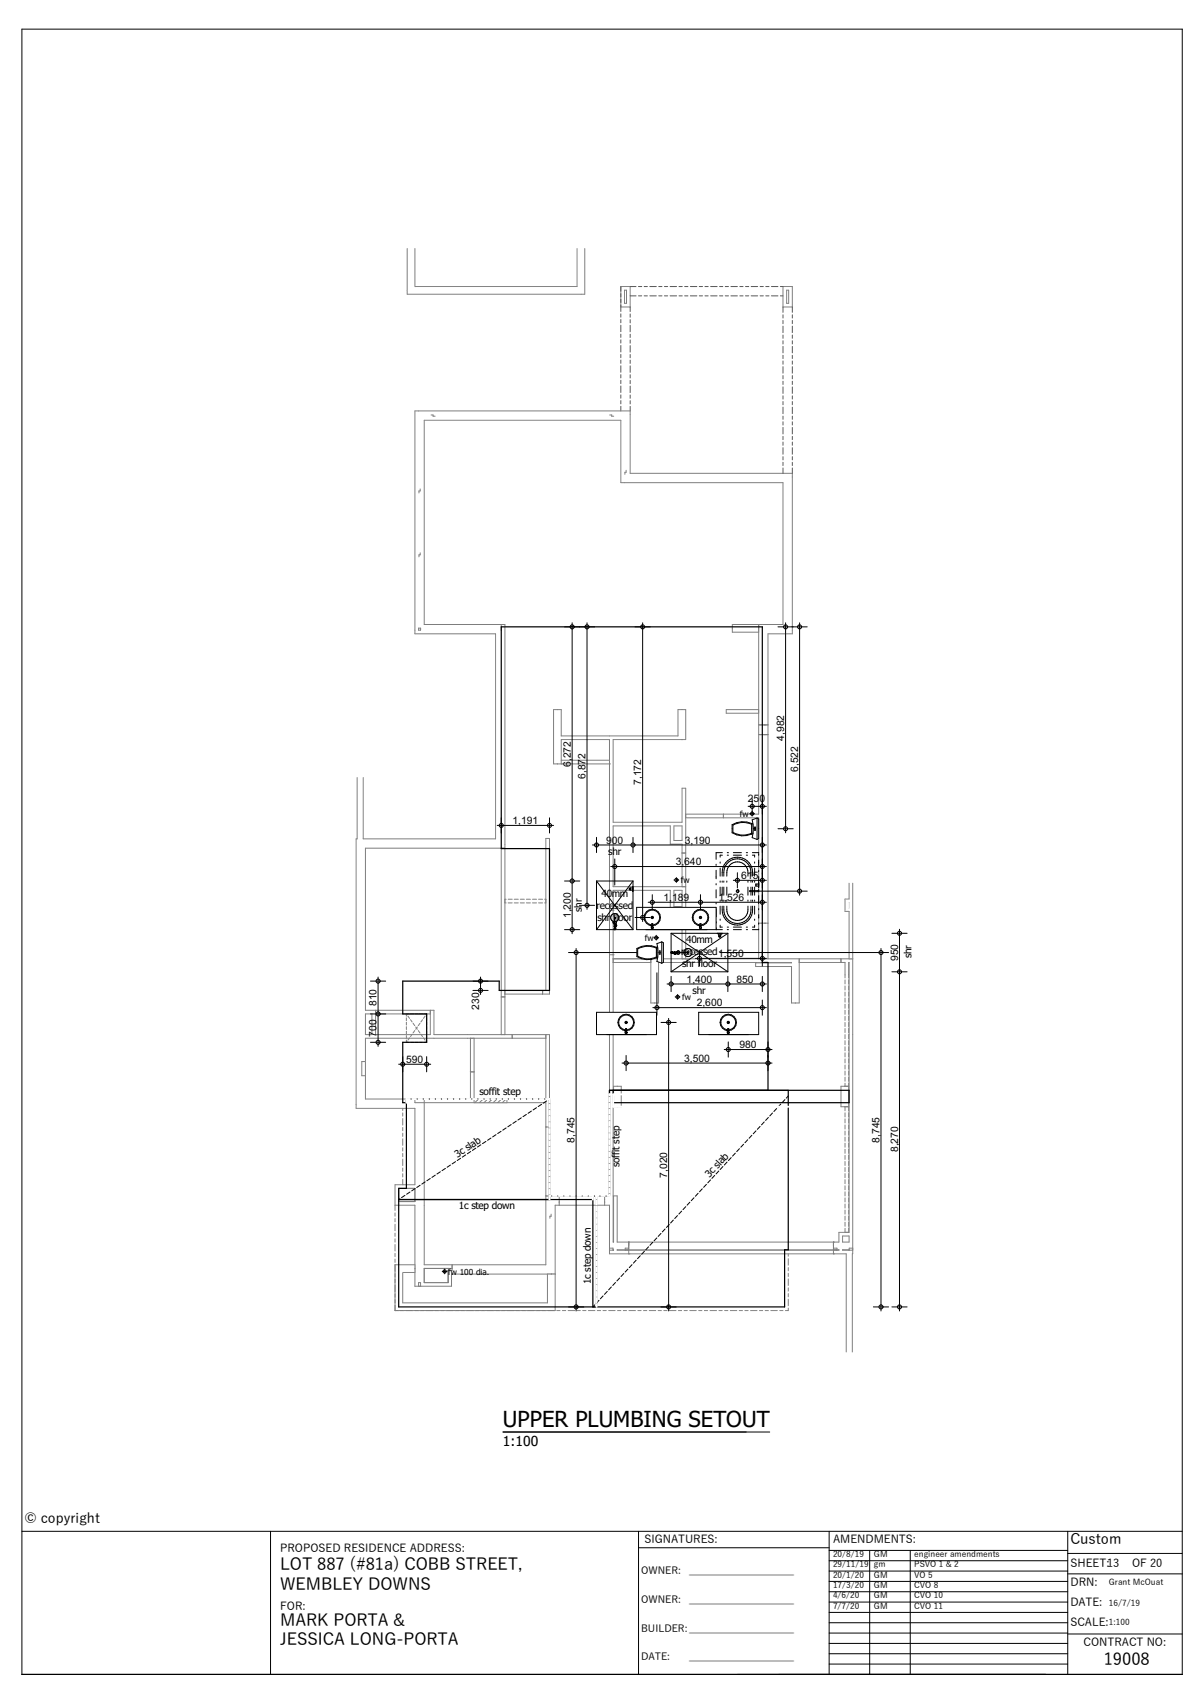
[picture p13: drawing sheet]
<svg xmlns="http://www.w3.org/2000/svg" width="297mm" height="420mm" viewBox="0 0 297 420" stroke-linecap="round" stroke-linejoin="round" font-family="sans-serif">
<defs><g id="words">
<text font-size="5.5" x="124.1" y="352.2">UPPER PLUMBING SETOUT</text>
<g font-size="4.1">
<text x="69.1" y="387.5">LOT 887 (#81a) COBB STREET,</text>
<text x="69.1" y="392.4">WEMBLEY DOWNS</text>
<text x="69.1" y="401.3">MARK PORTA &amp;</text>
<text x="69.1" y="406">JESSICA LONG-PORTA</text>
<text x="272.3" y="411">19008</text>
</g>
<text font-size="3.6" x="264" y="381">Custom</text>
<g font-size="3.4">
<text x="124.1" y="356.8">1:100</text>
<text x="6" y="375.8">© copyright</text>
</g>
<g font-size="2.7">
<text x="69.1" y="383">PROPOSED RESIDENCE ADDRESS:</text>
<text x="159" y="380.8">SIGNATURES:</text>
<text x="205.5" y="380.7">AMENDMENTS:</text>
<text x="264" y="386.8">SHEET:13</text>
<text x="279.2" y="386.8">OF 20</text>
<text x="264" y="391.3">DRN:</text>
<text x="69.1" y="397.2">FOR:</text>
<text x="264" y="401.2">SCALE:</text>
<text x="264" y="396.2">DATE:</text>
<text x="267.3" y="406.2">CONTRACT NO:</text>
</g>
<g font-size="2.5">
<text x="193.4" y="182.8" transform="rotate(-90 193.4 182.8)">4,982</text>
<text x="140.8" y="189.2" transform="rotate(-90 140.8 189.2)">6,272</text>
<text x="196.9" y="190.5" transform="rotate(-90 196.9 190.5)">6,522</text>
<text x="144.4" y="192.2" transform="rotate(-90 144.4 192.2)">6,872</text>
<text x="158.2" y="193.7" transform="rotate(-90 158.2 193.7)">7,172</text>
<text x="184.5" y="197.8">250</text>
<text x="126.4" y="203.3">1,191</text>
<text x="149.5" y="208.2">900</text>
<text x="168.9" y="208.2">3,190</text>
<text x="150.1" y="210.9">shr</text>
<text x="166.7" y="213.5">3,640</text>
<text x="148.4" y="221.4">40</text>
<text x="151" y="221.4">mm</text>
<text x="182.9" y="216.9">615</text>
<text x="140.8" y="226.6" transform="rotate(-90 140.8 226.6)">1,200</text>
<text x="143.6" y="225" transform="rotate(-90 143.6 225)">shr</text>
<text x="147.2" y="224.4">recessed</text>
<text x="147.4" y="227.4">shr</text>
<text x="151.3" y="227.4">floor</text>
<text x="163.7" y="222.3">1,189</text>
<text x="177.3" y="222.3">1,526</text>
<text x="169.3" y="232.8">40mm</text>
<text x="168" y="235.7">recessed1,550</text>
<text x="168.2" y="238.7">shr floor</text>
<text x="221.5" y="237.2" transform="rotate(-90 221.5 237.2)">950</text>
<text x="224.9" y="236.4" transform="rotate(-90 224.9 236.4)">shr</text>
<text x="169.4" y="242.5">1,400</text>
<text x="170.9" y="245.3">shr</text>
<text x="181.7" y="242.5">850</text>
<text x="92.9" y="248.3" transform="rotate(-90 92.9 248.3)">810</text>
<text x="118.2" y="249.1" transform="rotate(-90 118.2 249.1)">230</text>
<text x="171.9" y="248.3">2,600</text>
<text x="92.9" y="255.8" transform="rotate(-90 92.9 255.8)">700</text>
<text x="100.2" y="262.3">590</text>
<text x="168.8" y="262">3,500</text>
<text x="182.4" y="258.6">980</text>
<text x="118.2" y="270.3">soffit step</text>
<text x="141.8" y="282" transform="rotate(-90 141.8 282)">8,745</text>
<text x="217" y="282" transform="rotate(-90 217 282)">8,745</text>
<text x="112.8" y="285.7" transform="rotate(-34 112.8 285.7)">3c slab</text>
<text x="221.5" y="284.3" transform="rotate(-90 221.5 284.3)">8,270</text>
<text x="152.8" y="288" transform="rotate(-90 152.8 288)">soffit step</text>
<text x="164.6" y="290.6" transform="rotate(-90 164.6 290.6)">7,020</text>
<text x="175" y="290.7" transform="rotate(-47 175 290.7)">3c slab</text>
<text x="113.2" y="298.4">1c step down</text>
<text x="145.7" y="316.9" transform="rotate(-90 145.7 316.9)">1c step down</text>
<text x="158.2" y="388.3">OWNER:</text>
<text x="170" y="388.3">_____________________</text>
<text x="158.2" y="395.6">OWNER:</text>
<text x="170" y="395.6">_____________________</text>
<text x="158.2" y="402.6">BUILDER:_____________________</text>
<text x="158.2" y="409.7">DATE:</text>
<text x="170" y="409.7">_____________________</text>
</g>
<g font-size="2.1">
<text x="182.5" y="201.6">fw</text>
<text x="168" y="217.9">fw</text>
<text x="159" y="232.2">fw</text>
<text x="168.3" y="246.8">fw</text>
<text x="110.6" y="314.5">fw 100 dia.</text>
<text x="205.5" y="384.2">20/8/19</text>
<text x="205.5" y="386.7">29/11/19</text>
<text x="205.5" y="389.3">20/1/20</text>
<text x="215.6" y="384.2">GM</text>
<text x="215.6" y="386.7">gm</text>
<text x="215.6" y="389.3">GM</text>
<text x="225.5" y="384.2">engineer amendments</text>
<text x="225.5" y="386.7">PSVO 1 &amp; 2</text>
<text x="225.5" y="389.3">VO 5</text>
<text x="205.5" y="391.8">17/3/20</text>
<text x="205.5" y="394.4">4/6/20</text>
<text x="215.6" y="391.8">GM</text>
<text x="215.6" y="394.4">GM</text>
<text x="225.5" y="391.8">CVO 8</text>
<text x="225.5" y="394.4">CVO 10</text>
<text x="273.5" y="391.2">Grant McOuat</text>
<text x="205.5" y="396.9">7/7/20</text>
<text x="215.6" y="396.9">GM</text>
<text x="225.5" y="396.9">CVO 11</text>
<text x="273.5" y="396.3">16/7/19</text>
<text x="273.5" y="401">1:100</text>
</g>
</g></defs>
<g fill="none" stroke="#000" stroke-width=".25">
<path d="M5.4 7.2h286.2v406h-286.2zM5.4 377.9h286.2M66.7 377.9v35.3M157.5 377.9v35.3M204.5 377.9v35.3M263.4 377.9v35.3M157.5 381.9h47M204.5 397.9h58.9M204.5 395.3h58.9M204.5 392.8h58.9M204.5 390.2h58.9M204.5 387.7h58.9"/>
<path d="M204.5 385.1h58.9M204.5 382.6h58.9M214.5 382.6v30.6M224.5 382.6v30.6M263.4 383.3h28.2M263.4 388.4h28.2M204.5 408.1h58.9M204.5 405.5h58.9M204.5 403h58.9M204.5 400.4h58.9M204.5 410.6h58.9M263.4 403.2h28.2"/>
</g>
<!-- layer: D1  WALLS-(external) -->
<path d="M111.5 314.4h24.5M134.6 312.1h-23.1v1.4" fill="none" stroke="#808080" stroke-width=".25"/>
<g fill="#fff">
<path d="M142.3 70.7l.9 .9h-.9z"/>
<path d="M143.2 71.6l.1 .1z"/>
<path d="M143.3 71.7l.9 .9h-.9z"/>
<path d="M142.3 70.7h.9v.9z"/>
<path d="M143.3 71.7h.9v.9z"/>
<path d="M142.3 61.3h.9v9.4h-.9z" fill-rule="evenodd"/>
<path d="M143.2 61.3l.1 10.3z" fill-rule="evenodd"/>
<path d="M143.3 61.3h.9v10.4h-.9z" fill-rule="evenodd"/>
</g>
<path d="M142.3 61.3v9.4M144.2 61.3v11.3h-.9" fill="none" stroke="#808080" stroke-width=".25"/>
<g fill="#fff">
<path d="M101.4 70.7h.9l-.9 .9z"/>
<path d="M100.4 71.7h.9l-.9 .9z"/>
<path d="M101.4 71.6l.9-.9v.9z"/>
<path d="M101.4 71.6l-.1 .1z"/>
<path d="M100.4 72.6l.9-.9v.9z"/>
<path d="M102.3 70.7h40v.9h-40z" fill-rule="evenodd"/>
<path d="M101.4 71.6l41.8 .1z" fill-rule="evenodd"/>
<path d="M101.3 71.7h42v.9h-42z" fill-rule="evenodd"/>
</g>
<g fill="none" stroke="#808080" stroke-width=".25">
<path d="M100.4 71.7v.9h42.9M102.3 70.7h40M103.2 155h.5v.5h-.5zM150.3 236.6v58.5h-15.7v17M160.5 236.6v.9h-9.3M162.4 237.5h32.8M168.2 236.6h-17v69.9M169.1 236.6h18M189.4 236.6h20.9v18.7M197.1 236.6v.9h11.3M207.4 236.6v.9M209.3 237.5l.1 17.8"/>
<path d="M151.3 268.1h1.9v5h-1.9zM137.9 295.1v2.3M149.1 295.1v2.3M103.2 316.5h.5v.9h-.5zM150.3 308h.9v.5h-.9M150.3 309.4v-12h-13.4v17h-.9M151.2 308.4v.1M154.2 308h.9v.5h-.9zM205.6 308h.9v.5h-.9zM208.7 309.4v24.2M209.5 308h.8v.5h-.8zM210.2 309.4v24.2"/>
</g>
<!-- layer: D2  WALLS-(internal) -->
<path d="M134.6 278.1h.9v17h-.9z" fill-rule="evenodd" fill="#fff"/>
<path d="M134.6 256.2v15h-17.7M135.5 255.3v39.8h-.9M116 271.2h-13.7v.9h32.3v23M134.6 278.1h.1M134.6 278.1h.9M134.6 295.1h.1" fill="none" stroke="#808080" stroke-width=".25"/>
<!-- layer: D1  WALLS-(external) -->
<path d="M102.3 273.5v18.9M103.7 271.2h.9v26.2M102.3 293.3v3.2" fill="none" stroke="#808080" stroke-width=".25"/>
<!-- layer: D2  WALLS-(internal) -->
<path d="M107 255.3h8.3v.9h-8.3z" fill-rule="evenodd" fill="#fff"/>
<path d="M90.1 255.3h1.6M90.1 256.2h25.9M106.1 250.2v5.1h-13.5M107 249.3v6h28.5M123.6 246h.9M123.6 255.3v-46h.9v46M124.5 245.3h11M124.5 244.4h10.1M126.3 255.3v.9M133.8 244.4v.9M134.6 255.3v.9h-17.7" fill="none" stroke="#808080" stroke-width=".25"/>
<!-- layer: D1  WALLS-(external) -->
<path d="M87.8 207v66.5h14.5M90.1 209.3v40M90.1 256.2v15h13.6M90.1 250.2v5.1" fill="none" stroke="#808080" stroke-width=".25"/>
<!-- layer: D2  WALLS-(internal) -->
<path d="M92.6 249.3h13.5v.9h-13.5z" fill-rule="evenodd" fill="#fff"/>
<path d="M134.6 221.9v22.5M135.5 221.9v23.4M90.1 249.3h16.9M90.1 250.2h1.6M92.6 249.3v.9h13.5v-.9" fill="none" stroke="#808080" stroke-width=".25"/>
<path d="M150.3 224.6h.9v11h-.9z" fill-rule="evenodd" fill="#fff"/>
<path d="M150.3 182.5v5.1M150.3 188.5v48.1M151.2 182.5v20.4M151.2 203.8v15M151.2 219.7v16.9M150.3 224.6h.9M150.3 235.6h.9M151.2 224.6h.1M151.2 235.6h.1" fill="none" stroke="#808080" stroke-width=".25"/>
<!-- layer: D1  WALLS-(external) -->
<path d="M122.2 156.4v50.6M123.6 154.1h.9v54.3" fill="none" stroke="#808080" stroke-width=".25"/>
<!-- layer: D2  WALLS-(internal) -->
<path d="M138.4 187.6h11.9v.9h-11.9z" fill-rule="evenodd" fill="#fff"/>
<g fill="none" stroke="#808080" stroke-width=".25">
<path d="M138.4 188.5h.1M138.4 181.6v-6.5h-1.9v13.4h13.8M138.4 182.5v6M138.4 187.6h11.9v.9M150.3 188.5h.1M150.3 181.6h16.9M151.2 182.5h16.9M168.2 210.5h.9M168.2 208.3v10.5h.9M168.2 203.8v3.6M168.2 219.7v4M169.1 201.8v34.8h-.9v-12"/>
<path d="M169.1 200.9v-6.4h-.9v8.4M168.2 227.3h.9"/>
</g>
<!-- layer: D1  WALLS-(external) -->
<path d="M187.1 178.9h2.3v2.4h-2.3z" fill-rule="evenodd" fill="#fff"/>
<g fill="none" stroke="#808080" stroke-width=".25">
<path d="M103.2 101.4h-.9v55h19.9M104.6 103.7v50.4h19M153.1 103.7v15.4h40v35h-6v46.8M155.4 102.3v14.5h40v39.6h-6v80.2h-2.3v-34.8M187.1 178.9h2.3M188.6 178.9h.1M187.1 181.3h2.3M188.6 181.3h.1M160.5 237.5v10h1.9v-10M187.1 227.8h2.3M195.2 237.5v.1M197.1 237.5v10h-1.9v-9"/>
<path d="M208.4 237.5v3.1M209.3 237.5v3.1M208.4 273.1v1M208.4 274.6v1M208.4 276.1v1M208.4 277.6v1M208.4 279.1v1M209.3 273.1h-1.9v-5h1.9v6M209.3 274.6v1M209.3 276.1v1M209.3 277.6v1M209.3 279.1v1"/>
<path d="M208.4 280.6v1M208.4 282.1v1M208.4 283.6v1M208.4 285.1v1M208.4 286.6v1M208.4 288.1v1M208.4 289.6v1M208.4 291.1v1M208.4 292.6v1M208.4 294.1v1M208.4 295.6v1M208.4 297.1v1"/>
<path d="M208.4 298.6v1M209.3 280.6v1M209.3 282.1v1M209.3 283.6v1M209.3 285.1v1M209.3 286.6v1M209.3 288.1v1M209.3 289.6v1M209.3 291.1v1M209.3 292.6v1M209.3 294.1v1M209.3 295.6v1"/>
<path d="M209.3 297.1v1M209.3 298.6v1M103.7 317.4h7.7M104.6 316.5h5.9M151.3 306.5v-11.4h.9v11.4M151.3 308.4v.1M152.2 308.4v.1M208.4 303.1v1h.9v-1M208.4 300.1v1M208.4 301.6v1M209.3 300.1v1M209.3 301.6v1"/>
</g>
<!-- layer: D2  WALLS-(internal) -->
<g fill="none" stroke="#808080" stroke-width=".25">
<path d="M180.6 154.1h6.5v1.9h-6.5zM179.1 175.1h8v.9h-8zM167.2 181.6v-6.5h1.9v7.4h-1M151.2 218.8h17M151.2 219.7h14.1M151.2 202.9h17M151.2 203.8h14.1M166.2 219.7h2M166.2 203.8h2M178.4 200.9v.9M187.1 200.9h-18v.9h18M116 264.5h.9"/>
<path d="M116 271.2v-15h.9v15"/>
</g>
<!-- layer: D1  WALLS-(external) -->
<g fill="#fff">
<path d="M97.4 312.1h.9v.9z"/>
<path d="M98.3 313l.1 .1z"/>
<path d="M98.4 313.1h.9v.9z"/>
<path d="M98.3 322.5v.9h-.9z"/>
<path d="M98.3 322.5l.1-.1z"/>
<path d="M99.3 321.5v.9h-.9z"/>
<path d="M97.4 312.1l.9 .9h-.9z"/>
<path d="M97.4 322.5h.9l-.9 .9z"/>
<path d="M98.4 313.1l.9 .9h-.9z"/>
<path d="M98.4 321.5h.9l-.9 .9z"/>
<path d="M97.4 313h.9v9.5h-.9z" fill-rule="evenodd"/>
<path d="M98.3 313.1l.1 9.3z" fill-rule="evenodd"/>
<path d="M98.4 314h.9v7.5h-.9z" fill-rule="evenodd"/>
</g>
<path d="M98.3 312.1h-.9v11.3h.9M99.3 314v7.5" fill="none" stroke="#808080" stroke-width=".25"/>
<g fill="#fff">
<path d="M136 322.5h.9v.9z"/>
<path d="M135.9 322.4l.1 .1z"/>
<path d="M135 321.5h.9v.9z"/>
<path d="M136 322.5l.9 .9h-.9z"/>
<path d="M135 321.5l.9 .9h-.9z"/>
<path d="M98.3 322.5h37.7v.9h-37.7z" fill-rule="evenodd"/>
<path d="M98.4 322.4l37.5 .1z" fill-rule="evenodd"/>
<path d="M99.3 321.5h35.7v.9h-35.7z" fill-rule="evenodd"/>
</g>
<path d="M99.3 321.5h35.7M136.9 322.5v.9h-38.6" fill="none" stroke="#808080" stroke-width=".25"/>
<g fill="#fff">
<path d="M136 314.4h.9v8.1h-.9z" fill-rule="evenodd"/>
<path d="M135.9 314.4l.1 8z" fill-rule="evenodd"/>
<path d="M135 314.4h.9v7.1h-.9z" fill-rule="evenodd"/>
</g>
<path d="M102.3 297.4v20h1.4M104.6 297.4v14.7M104.6 313v3.5M110.5 313.5v3M111.4 314.4v3M135 321.5v-7.1h1.9v8.1" fill="none" stroke="#808080" stroke-width=".25"/>
<!-- layer: D2  WALLS-(internal) -->
<path d="M104.6 312.1h6.9v.9h-6.9" fill="none" stroke="#808080" stroke-width=".25"/>
<path d="M134.6 206.9h.9v15h-.9z" fill-rule="evenodd" fill="#fff"/>
<path d="M165.3 219.7v4.9h2.9M165.3 203.8v4.5h2.9M166.2 219.7v4h2M166.2 203.8v3.6h2M134.6 221.9v-15h.9v15" fill="none" stroke="#808080" stroke-width=".25"/>
<!-- layer: D1  WALLS-(external) -->
<path d="M153.1 70.7h2.3v5.1h-2.3zM154 71.6h.5v3.3h-.5zM193.1 70.7h2.3v5.1h-2.3zM194 71.6h.5v3.3h-.5z" fill="none" stroke="#808080" stroke-width=".25"/>
<g fill="#fff">
<path d="M101.4 61.3h.9v9.4h-.9z" fill-rule="evenodd"/>
<path d="M101.3 61.3l.1 10.3z" fill-rule="evenodd"/>
<path d="M100.4 61.3h.9v10.4h-.9z" fill-rule="evenodd"/>
</g>
<path d="M100.4 61.3v10.4M102.3 61.3v9.4M209.4 255.3v48.8M210.3 255.3v54.1M209.4 305v1.5M209.4 308.4v.1" fill="none" stroke="#808080" stroke-width=".25"/>
<!-- layer: D2  WALLS-(internal) -->
<path d="M138.4 181.6h11.9M138.4 182.5h11.9" fill="none" stroke="#808080" stroke-width=".25"/>
<!-- layer: D1  WALLS-(external) -->
<g fill="#fff">
<path d="M98.3 312.1h4v.9h-4z" fill-rule="evenodd"/>
<path d="M98.4 313l3.9 .1z" fill-rule="evenodd"/>
<path d="M99.3 313.1h3v.9h-3z" fill-rule="evenodd"/>
</g>
<g fill="none" stroke="#808080" stroke-width=".25">
<path d="M88.1 191.9v15.1M89.6 191.9v15.1M124.8 221.9h-.3v.9h.3M125.3 222.8h1M125.3 221.9h1M126.8 222.8h1M126.8 221.9h1M128.3 222.8h1M128.3 221.9h1M129.8 222.8h1M129.8 221.9h1M131.3 222.8h1"/>
<path d="M131.3 221.9h1M132.8 222.8h1M132.8 221.9h1M134.3 221.9h.3v.9h-.3M195.2 237.6h-8.8v.9h8.8M208.4 240.6v.7M208.4 241.8v1M208.4 243.3v1M208.4 244.8v1M208.4 246.3v1M208.4 247.8v1M208.4 249.3v1"/>
<path d="M208.4 250.8v1M208.4 252.3v1M208.4 253.8v1M208.4 255.3v1M208.4 256.8v1M208.4 258.3v1M208.4 259.8v1M209.3 240.6v.7M209.3 241.8v1M209.3 243.3v1M209.3 244.8v1M209.3 246.3v1"/>
<path d="M209.3 247.8v1M209.3 249.3v1M209.3 250.8v1M209.3 252.3v1M209.3 253.8v1M209.3 255.3v1M209.3 256.8v1M209.3 258.3v1M209.3 259.8v1M208.4 267.3v.8h.9v-.8M208.4 261.3v1M208.4 262.8v1"/>
<path d="M208.4 264.3v1M208.4 265.8v1M209.3 261.3v1M209.3 262.8v1M209.3 264.3v1M209.3 265.8v1M98.3 312.1h4v1.9h-3M110.5 313.5h1M111.4 314.4h.1M206.9 308.4v.1M207.8 308.4v.1M209.4 305h-1.6v1.5"/>
<path d="M209.4 304.1h-2.5v2.4"/>
</g>
<!-- layer: D2  WALLS-(internal) -->
<path d="M91.7 250.2v5.1M92.6 250.2v5.1" fill="none" stroke="#808080" stroke-width=".25"/>
<!-- layer: D1  WALLS-(external) -->
<path d="M155.1 308.5h50.5v.9h-50.5z" fill-rule="evenodd" fill="#fff"/>
<path d="M150.3 309.4h58.4M151.2 308.5h.1M152.2 308.5h54.7M155.1 309.4h.1M155.1 308.5v.9M205.6 309.4h.1M205.6 308.5v.9M207.8 308.5h1.6M210.2 309.4h.1" fill="none" stroke="#808080" stroke-width=".25"/>
<path d="M209.4 217.9h.9v18.7h-.9z" fill-rule="evenodd" fill="#fff"/>
<path d="M209.4 217.9v4M210.3 217.9v18.7h-.9v-11.7M209.4 222.8v1.2" fill="none" stroke="#808080" stroke-width=".25"/>
<path d="M208.4 221.9h1v.9z" fill-rule="evenodd" fill="#fff"/>
<path d="M208.4 221.9h1M209.3 222.8h.1" fill="none" stroke="#808080" stroke-width=".25"/>
<path d="M208.4 221.9l.9 .9v1.2l-.9 .9z" fill-rule="evenodd" fill="#fff"/>
<path d="M208.4 221.9v3M209.3 222.8v1.2" fill="none" stroke="#808080" stroke-width=".25"/>
<path d="M208.4 224.9l1-.9v.9z" fill-rule="evenodd" fill="#fff"/>
<g fill="none" stroke="#808080" stroke-width=".25">
<path d="M106.3 102.4h.5v.3h.5M150.4 102.4h.5v.3h.5M154.4 116v.5h-.3v.5M103.6 120.7v.5h-.3v.5M103.6 136.4v.5h-.3v.5M151.2 236.6h9.3M208.4 224.9h1M209.3 224h.1M99.3 273.5v.5M99.3 274.6v.8M99.3 276v1.6M99.3 278.2v.8"/>
<path d="M99.3 279.6v.8M97.4 297.4v1.3M97.4 299.3v.8M98.3 293.3h4v3.2h-4zM99.3 281v1.6M99.3 283.2v.8M99.3 284.6v.8M99.3 286v1.6M99.3 288.2v.8M99.3 289.6v.8M99.3 291v1.4M135.9 299.6v.5h-.3v.5"/>
<path d="M97.4 300.7v.8M97.4 302.1v1.6M97.4 304.3v.8M97.4 305.7v.8M97.4 307.1v1.6M97.4 309.3v.8M97.4 310.7v.8M97.4 312.1v1.6M97.4 314.3v.8M97.4 315.7v.8M97.4 317.1v1.6M97.4 319.3v.8"/>
<path d="M194.4 309.4v.6M194.4 310.6v1.6M194.4 312.8v.8M194.4 314.2v.8M194.4 315.6v1.6M194.4 317.8v.8M194.4 319.2v.8M97.4 322.1v1.3h.7M97.4 320.7v.8M98.7 323.4h.8M100.1 323.4h1.6M102.3 323.4h.8"/>
<path d="M103.7 323.4h.8M105.1 323.4h1.6M107.3 323.4h.8M108.7 323.4h.8M110.1 323.4h1.6M112.3 323.4h.8M113.7 323.4h.8M115.1 323.4h1.6M117.3 323.4h.8M118.7 323.4h.8M120.1 323.4h1.6M122.3 323.4h.8"/>
<path d="M123.7 323.4h.8M125.1 323.4h1.6M127.3 323.4h.8M128.7 323.4h.8M130.1 323.4h1.6M132.3 323.4h.8M133.7 323.4h.8M135.1 323.4h1.6M137.3 323.4h.8M138.7 323.4h.8M140.1 323.4h1.6M142.3 323.4h.8"/>
<path d="M143.7 323.4h.8M145.1 323.4h1.6M147.3 323.4h.8M148.7 323.4h.8M150.1 323.4h1.6M152.3 323.4h.8M153.7 323.4h.8M155.1 323.4h1.6M157.3 323.4h.8M158.7 323.4h.8M160.1 323.4h1.6M162.3 323.4h.8"/>
<path d="M163.7 323.4h.8M165.1 323.4h1.6M167.3 323.4h.8M168.7 323.4h.8M170.1 323.4h1.6M172.3 323.4h.8M173.7 323.4h.8M175.1 323.4h1.6M177.3 323.4h.8M178.7 323.4h.8M180.1 323.4h1.6M182.3 323.4h.8"/>
<path d="M183.7 323.4h.8M185.1 323.4h1.6M187.3 323.4h.8M188.7 323.4h.8M190.1 323.4h1.6M192.3 323.4h.8M194.4 322.8v.6h-.7M194.4 320.6v1.6"/>
</g>
<g fill="none" stroke="#575757" stroke-width=".25">
<path d="M153.1 70.7v1.2M153.1 72.5v.8M153.1 73.9v.8M153.1 75.3v1.6M153.1 77.5v.8M153.1 78.9v.8M155.4 75.8v1.1M155.4 77.5v.8M155.4 78.9v.8M155.4 73h1.5M155.4 70.7h1.5M157.5 73h.8"/>
<path d="M157.5 70.7h.8M158.9 73h.8M158.9 70.7h.8M160.3 73h1.6M160.3 70.7h1.6M162.5 73h.8M162.5 70.7h.8M163.9 73h.8M163.9 70.7h.8M165.3 73h1.6M165.3 70.7h1.6M167.5 73h.8"/>
<path d="M167.5 70.7h.8M168.9 73h.8M168.9 70.7h.8M170.3 73h1.6M170.3 70.7h1.6M172.5 73h.8M172.5 70.7h.8M173.9 73h.8M173.9 70.7h.8M175.3 73h1.6M175.3 70.7h1.6M177.5 73h.8"/>
<path d="M177.5 70.7h.8M178.9 73h.8M178.9 70.7h.8M180.3 73h1.6M180.3 70.7h1.6M182.5 73h.8M182.5 70.7h.8M183.9 73h.8M183.9 70.7h.8M185.3 73h1.6M185.3 70.7h1.6M187.5 73h.8"/>
<path d="M187.5 70.7h.8M188.9 73h.8M188.9 70.7h.8M190.3 73h1.6M190.3 70.7h1.6M192.5 73h.6M192.5 70.7h.6M193.1 75.8v1.3M193.1 77.7v.8M193.1 79.1v.8M195.4 75.8v1.3M195.4 77.7v.8"/>
<path d="M195.4 79.1v.8M153.1 80.3v1.6M153.1 82.5v.8M153.1 83.9v.8M153.1 85.3v1.6M153.1 87.5v.8M153.1 88.9v.8M153.1 90.3v1.6M153.1 92.5v.8M153.1 93.9v.8M153.1 95.3v1.6M153.1 97.5v.8"/>
<path d="M153.1 98.9v.8M155.4 80.3v1.6M155.4 82.5v.8M155.4 83.9v.8M155.4 85.3v1.6M155.4 87.5v.8M155.4 88.9v.8M155.4 90.3v1.6M155.4 92.5v.8M155.4 93.9v.8M155.4 95.3v1.6M155.4 97.5v.8"/>
<path d="M155.4 98.9v.8M193.1 80.5v1.6M193.1 82.7v.8M193.1 84.1v.8M193.1 85.5v1.6M193.1 87.7v.8M193.1 89.1v.8M193.1 90.5v1.6M193.1 92.7v.8M193.1 94.1v.8M193.1 95.5v1.6M193.1 97.7v.8"/>
<path d="M193.1 99.1v.8M195.4 80.5v1.6M195.4 82.7v.8M195.4 84.1v.8M195.4 85.5v1.6M195.4 87.7v.8M195.4 89.1v.8M195.4 90.5v1.6M195.4 92.7v.8M195.4 94.1v.8M195.4 95.5v1.6M195.4 97.7v.8"/>
<path d="M195.4 99.1v.8M153.1 100.3v1.1M155.4 100.3v1.1M193.1 100.5v1.6M193.1 102.7v.8M193.1 104.1v.8M193.1 105.5v1.6M193.1 107.7v.8M193.1 109.1v.8M193.1 110.5v1.6M193.1 112.7v.8M193.1 114.1v.8"/>
<path d="M193.1 115.5v1.3M195.4 100.5v1.6M195.4 102.7v.8M195.4 104.1v.8M195.4 105.5v1.6M195.4 107.7v.8M195.4 109.1v.8M195.4 110.5v1.6M195.4 112.7v.8M195.4 114.1v.8M195.4 115.5v1.3"/>
</g>
<!-- layer: D2  WALLS-(internal) -->
<g fill="none" stroke="#808080" stroke-width=".25">
<path d="M100.2 250.2l.2 .2M100.2 257.2h.7M100.2 250.2v.6M100.2 251.2v.7M100.2 252.3v.7M100.2 253.4v.7M100.2 254.5v.7M100.2 255.6v.7M100.2 256.7v.5M100.2 250.2h.7M100.4 257l-.2 .2M100.6 250.7l.4 .6"/>
<path d="M101 256.1l-.4 .6M101.3 251.6l.4 .6M101.3 257.2h.7M101.3 250.2h.7M101.7 255.2l-.4 .6M101.9 252.5l.4 .6M102.3 254.3l-.4 .6M102.4 257.2h.7M102.4 250.2h.7M102.5 253.4l.5 .6M103 253.4l-.5 .6M103.2 254.3l.4 .6"/>
<path d="M103.5 257.2h.7M103.5 250.2h.7M103.6 252.5l-.4 .6M103.8 255.2l.4 .6M104.2 251.6l-.4 .6M104.5 256.1l.4 .6M104.6 257.2h.6M104.6 250.2h.6M104.9 250.7l-.4 .6M105.1 257l.1 .2M105.2 250.2l-.1 .2M105.2 250.2v.6"/>
<path d="M105.2 251.2v.7M105.2 252.3v.7M105.2 253.4v.7M105.2 254.5v.7M105.2 255.6v.7M105.2 256.7v.5"/>
</g>
<!-- layer: D1  WALLS-(external) -->
<path d="M209.3 222.8l.1 1.2z" fill="none" stroke="#fff" stroke-width=".25"/>
<path d="M155.1 306.5h50.5v1.9h-50.5z" fill-rule="evenodd" fill="#fff"/>
<g fill="none" stroke="#808080" stroke-width=".25">
<path d="M87.8 207h.3M89.6 207h32.6M124.5 208.4v.9h-34.4M102.3 293.3h-4v3.2h4M102.3 292.4h-4.9v5h4.9M151.2 306.5h.1M151.2 308.4h.1M152.2 306.5h54.7M152.2 308.4h54.7M155.1 306.5h.1M155.1 306.5v1.9M205.6 306.5h.1"/>
<path d="M205.6 306.5v1.9M207.8 306.5h1.6M207.8 308.4h1.6"/>
</g>
<!-- layer: D2  WALLS-(internal) -->
<path d="M116.9 271.2h8.1v.9h-8.1z" fill-rule="evenodd" fill="#fff"/>
<path d="M116.9 271.2h8.1v.9h-8.1zM118 271.2l-.9 .9M119.2 271.2l-.9 .9M120.3 271.2l-.9 .9M121.4 271.2l-.9 .9M122.6 271.2l-.9 .9M123.7 271.2l-.9 .9M124.8 271.2l-.9 .9" fill="none" stroke="#808080" stroke-width=".25"/>
<!-- layer: D1  WALLS-(external) -->
<path d="M104.6 313h6v3.5h-6z" fill="none" stroke="#808080" stroke-width=".25"/>
<path d="M89.2 262h.9v3.5h-.9z" fill-rule="evenodd" fill="#fff"/>
<path d="M103.2 101.4h52.2v.9M104.6 103.7h48.5M123.6 154.1v1.5M89.2 262h.9v3.5h-.9z" fill="none" stroke="#808080" stroke-width=".25"/>
<!-- layer: F1  PLUMBING-(fixtures) -->
<g fill="#fff">
<path d="M149.6 249.8h12.3v5.5h-12.3z" fill-rule="evenodd"/>
<path d="M147.1 249.8h12.3v5.5h-12.3z" fill-rule="evenodd"/>
</g>
<path d="M147.1 249.8h14.8v5.5h-14.8z" fill="none" stroke="#000" stroke-width=".25"/>
<circle cx="154.4" cy="252.3" r="2.03" fill="#fff"/>
<g fill="none" stroke="#000" stroke-width=".25">
<path d="M154.3 254.6v-.8h.3v.8M154.4 254.6l-.4-.4 .3 .4"/>
<circle cx="154.4" cy="252.3" r="1.83"/>
<circle cx="154.4" cy="252.3" r=".28"/>
<circle cx="154.4" cy="254.8" r=".26"/>
<circle cx="154.4" cy="252.3" r=".2"/>
<circle cx="154.4" cy="254.8" r=".22"/>
<circle cx="154.4" cy="252.3" r="2.03"/>
</g>
<g fill="#fff">
<path d="M174.8 249.8h12.3v5.5h-12.3z" fill-rule="evenodd"/>
<path d="M172.3 249.8h12.3v5.5h-12.3z" fill-rule="evenodd"/>
</g>
<path d="M172.3 249.8h14.8v5.5h-14.8z" fill="none" stroke="#000" stroke-width=".25"/>
<circle cx="179.6" cy="252.3" r="2.03" fill="#fff"/>
<g fill="none" stroke="#000" stroke-width=".25">
<path d="M179.5 254.6v-.8h.3v.8M179.6 254.6l-.4-.4 .3 .4"/>
<circle cx="179.6" cy="252.3" r="1.83"/>
<circle cx="179.6" cy="252.3" r=".28"/>
<circle cx="179.6" cy="254.8" r=".26"/>
<circle cx="179.6" cy="252.3" r=".2"/>
<circle cx="179.6" cy="252.3" r="2.03"/>
</g>
<path d="M176.9 230.3l1.2 .1z" fill-rule="evenodd" fill="#fff"/>
<path d="M176.9 230.3l1.2 .1z" fill="none" stroke="#000" stroke-width=".25"/>
<path d="M177.3 230.4l.1 .8h.3l.1-.8zM177.3 230.9h.4v.2h-.3z" fill-rule="evenodd" fill="#fff"/>
<g fill="none" stroke="#000" stroke-width=".25">
<path d="M176.6 213.3v.3M176.6 214.8v2.1M176.6 218.1v.3M176.6 219.6v2M178.2 210.4h-1.6v1.7M179.4 210.4h.3M180.9 210.4h2M184.1 210.4h.3M185.6 210.4h1.5v.2M187.1 210.8v.3M187.1 212.3v1.3M187.1 214.8v.3"/>
<path d="M187.1 216.3v2M187.1 219.5v.3M165.5 230.3h14M165.5 239.8h14M165.5 230.3v9.5M165.5 230.3l14 9.5M165.5 234.9l.3 .1M165.7 235.1h.1M165.7 235v.1M165.7 235.1h4M165.7 235h4M165.7 235h.1"/>
<path d="M165.8 235.1h.1M165.8 235h.1M165.8 235h-.1M165.8 235h.2M165.8 235.1l.5 .1M165.8 235.1l-.3 .1M165.8 235.2l.7 .3M165.9 235.1h.1M165.9 235.1h-.1M166.2 235.1h.1M166.2 235h.1M166.2 235.1l.1 .1"/>
<path d="M166.3 235h-.1M166.3 235.2h.1M166.3 235.1h.1M166.3 235.2v.1M166.3 235h.1M166.3 235.1v.1M166.3 235.3h.1M166.3 234.9l.6 .1a.37 .37 0 0 1 .4-.3 .37 .37 0 0 1 .4 .3M166.3 235.3l.2 .2M166.3 235.1l.1 .1M166.4 234.9h.1M166.4 235h-.1"/>
<path d="M166.4 235.2l-.1 .1M166.4 234.9v.1M166.4 235.2h.1M166.5 235.2l.1 .2M166.5 235.5h.1M166.6 235.5h.1M166.6 235.4h.1M166.7 235.4h.1M166.7 235.5h-.1M166.7 235.5h.1M166.7 235.4v.1M167.1 235.1h.1"/>
<path d="M167.1 235h.1M167.7 235.1a.37 .37 0 0 1-.4 .4 .37 .37 0 0 1-.4-.3h-.6M168.7 235a1 1 0 0 1 1.5-.8 1 1 0 0 1 0 1.7 1 1 0 0 1-1.5-.8M169.7 235h.1M169.7 235.1h.1M169.8 235.1h-.1M169.8 235v.1M169.8 235.1h.1M176.6 222.8v.3M176.6 224.3v2M176.6 227.5v.3M176.6 229v.4h1.6"/>
<path d="M177.3 230.5h.1M177.3 230.4h.5l-.1 .8h-.3zM177.3 230.9h.4v.2h-.3zM177.8 230.5h.1M179.4 229.4h.3M179.5 230.3v9.5M179.5 230.3l-14 9.5M180.9 229.4h2M184.1 229.4h.3M187.1 221v2M187.1 224.2v.3M187.1 225.7v.9"/>
<path d="M187.1 227.8v.3M187.1 229.3v.1h-1.5M166.5 246h1.2M167.1 245.4v1.2"/>
<circle cx="167.1" cy="246" r=".4"/>
</g>
<!-- layer: C1  CONCRETE-(floor slab) -->
<path d="M151.2 269.1v3h58.2v-3h-59.1v26h-14.8M189.4 269.1v-31.6h-1.4v-82.8h-64.4v54.7h12v35h-12.5v-2.3h-23.8v8.1h5.9v7h-5.9v14.9h.9M194.4 269.1v39.3h-.9v14.1h-95.2v-29.2h1.9v-22.1h35.3v24.8M98.3 296h47.9M146.2 295.1v27.4M147.1 295.1v27.4" fill="none" stroke="#000" stroke-width=".3"/>
<!-- layer: F1  PLUMBING-(fixtures) -->
<g fill="#7f7f7f">
<path d="M179.5 212.4a3.8 3.8 0 0 0-1.4 2.9v9.2a3.8 3.8 0 0 0 3.8 3.8 3.8 3.8 0 0 0 3.7-3.8v-9.2a3.8 3.8 0 0 0-2.1-3.4 3.8 3.8 0 0 0-4 .5zM179.3 213.1a3.4 3.4 0 0 1 3.7-1 3.4 3.4 0 0 1 2.2 3.2v9.2a3.4 3.4 0 0 1-3.3 3.4 3.4 3.4 0 0 1-3.4-3.4v-9.2a3.4 3.4 0 0 1 .8-2.2z" fill-rule="evenodd"/>
<path d="M180.8 212.1l.5-.1 .1 .7-.4 .1z" fill-rule="evenodd"/>
<path d="M181.3 212l.6-.1v.8h-.5z" fill-rule="evenodd"/>
<path d="M181.9 211.9l.6 .1-.2 .7h-.4z" fill-rule="evenodd"/>
<path d="M182.5 212l.5 .1-.2 .7-.5-.1z" fill-rule="evenodd"/>
<path d="M183 212.1l.6 .3-.4 .6-.4-.2z" fill-rule="evenodd"/>
<path d="M183.6 212.4l.5 .3-.5 .6-.4-.3z" fill-rule="evenodd"/>
<path d="M184.1 212.7l.4 .4-.6 .5-.3-.3z" fill-rule="evenodd"/>
<path d="M183.9 213.6l.6-.5 .3 .5-.6 .4z" fill-rule="evenodd"/>
<path d="M184.2 214l.6-.4 .2 .5-.7 .3z" fill-rule="evenodd"/>
<path d="M184.3 214.4l.7-.3 .2 .6-.7 .1z" fill-rule="evenodd"/>
<path d="M184.5 214.8l.7-.1v.6h-.7z" fill-rule="evenodd"/>
<path d="M184.5 215.3h.7v9.2h-.7z" fill-rule="evenodd"/>
<path d="M184.5 224.5h.7v.6l-.7-.1z" fill-rule="evenodd"/>
<path d="M184.5 225l.7 .1-.2 .6-.7-.3z" fill-rule="evenodd"/>
<path d="M184.3 225.4l.7 .3-.2 .5-.6-.4z" fill-rule="evenodd"/>
<path d="M184.2 225.8l.6 .4-.3 .5-.6-.5z" fill-rule="evenodd"/>
<path d="M183.9 226.2l.6 .5-.4 .4-.5-.6z" fill-rule="evenodd"/>
<path d="M183.2 226.8l.4-.3 .5 .6-.5 .3z" fill-rule="evenodd"/>
<path d="M182.8 227l.4-.2 .4 .6-.6 .3z" fill-rule="evenodd"/>
<path d="M182.3 227.1l.5-.1 .2 .7-.5 .1z" fill-rule="evenodd"/>
<path d="M181.9 227.1h.4l.2 .7-.6 .1z" fill-rule="evenodd"/>
<path d="M181.4 227.1h.5v.8l-.6-.1z" fill-rule="evenodd"/>
<path d="M181 227l.4 .1-.1 .7-.5-.1z" fill-rule="evenodd"/>
<path d="M180.6 226.8l.4 .2-.2 .7-.6-.3z" fill-rule="evenodd"/>
<path d="M180.2 226.5l.4 .3-.4 .6-.5-.3z" fill-rule="evenodd"/>
<path d="M179.3 226.7l.6-.5 .3 .3-.5 .6z" fill-rule="evenodd"/>
<path d="M179 226.2l.6-.4 .3 .4-.6 .5z" fill-rule="evenodd"/>
<path d="M178.7 225.7l.8-.3 .1 .4-.6 .4z" fill-rule="evenodd"/>
<path d="M178.6 225.1l.7-.1 .2 .4-.8 .3z" fill-rule="evenodd"/>
<path d="M178.5 224.5h.8v.5l-.7 .1z" fill-rule="evenodd"/>
<path d="M178.5 215.3h.8v9.2h-.8z" fill-rule="evenodd"/>
<path d="M178.6 214.7l.7 .1v.5h-.8z" fill-rule="evenodd"/>
<path d="M178.7 214.1l.8 .3-.2 .4-.7-.1z" fill-rule="evenodd"/>
<path d="M179 213.6l.6 .4-.1 .4-.8-.3z" fill-rule="evenodd"/>
<path d="M179.3 213.1l.6 .5-.3 .4-.6-.4z" fill-rule="evenodd"/>
<path d="M179.3 213.1l.4-.4 .5 .6-.3 .3z" fill-rule="evenodd"/>
<path d="M179.7 212.7l.5-.3 .4 .6-.4 .3z" fill-rule="evenodd"/>
<path d="M180.2 212.4l.6-.3 .2 .7-.4 .2z" fill-rule="evenodd"/>
<path d="M179.9 213.6a2.61 2.61 0 0 1 2.9-.8 2.61 2.61 0 0 1 1.7 2.5v9.2a2.61 2.61 0 0 1-2.6 2.6 2.61 2.61 0 0 1-2.6-2.6v-9.2l.2-.9z" fill-rule="evenodd"/>
</g>
<path d="M177.6 211h8.5v17.8h-8.5z" fill-rule="evenodd" fill="#fff"/>
<g fill="none" stroke="#000" stroke-width=".25">
<path d="M177.6 212.7v.3M177.6 214.2v2M177.6 217.4v.3M177.6 218.9v2M178.2 211h-.6v.5M179.4 211h.3M180.9 211h2M184.1 211h.3M185.6 211h.5v.5M186.1 212.7v.3M186.1 214.2v2M186.1 217.4v.3"/>
<path d="M186.1 218.9v2M177.6 222.1v.3M177.6 223.6v2M177.6 226.8v.3M177.6 228.3v.5h.6M179.4 228.8h.3M180.9 228.8h2M184.1 228.8h.3M186.1 228.3v.5h-.5M186.1 222.1v.3M186.1 223.6v2M186.1 226.8v.3"/>
</g>
<path d="M186.4 218.2h.7v.5h-.7z" fill-rule="evenodd" fill="#fff"/>
<g fill="none" stroke="#000" stroke-width=".25">
<path d="M178.1 216.2a3.8 3.8 0 0 1 3.8-4.7 3.8 3.8 0 0 1 3.7 4.7M178.1 217.4v.3M178.1 218.9v2M178.5 216.2a3.5 3.5 0 0 1 3.4-4.3 3.5 3.5 0 0 1 3.3 4.3M178.5 217.4v.3M178.5 218.9v2M179.3 216.2a2.73 2.73 0 0 1 2.6-3.5 2.73 2.73 0 0 1 2.6 3.5M179.3 217.4v.3M179.3 218.9v2M181.9 219.5l.3 .1v.5M184.5 217.4v.3M184.5 218.9v2"/>
<path d="M184.9 219.8h2.2v.2h-2.2zM185.2 217.4v.3M185.2 218.9v2M185.6 217.4v.3M185.6 218.9v2M186.5 218.2v.5M187.1 218.2h-.7v.5h.7M187.1 217.8v1.2M178.1 223.6a3.8 3.8 0 0 0 3.8 4.7 3.8 3.8 0 0 0 3.7-4.7M178.1 222.1v.3M178.5 223.6a3.5 3.5 0 0 0 3.4 4.3 3.5 3.5 0 0 0 3.3-4.3M178.5 222.1v.3"/>
<path d="M179.3 223.6a2.73 2.73 0 0 0 2.6 3.5 2.73 2.73 0 0 0 2.6-3.5M179.3 222.1v.3M182.2 220.2l-.3 .1M184.5 222.1v.3M185.2 222.1v.3M185.6 222.1v.3"/>
<circle cx="181.9" cy="219.9" r=".28"/>
</g>
<path d="M157.1 234.1a5.3 5.3 0 0 1 4.8-.3v2.6a5.2 5.2 0 0 1-4.8-.3z" fill-rule="evenodd" fill="#fff"/>
<path d="M157.1 234.1a5.3 5.3 0 0 1 4.8-.3v2.6a5.2 5.2 0 0 1-4.8-.3z" fill="none" stroke="#000" stroke-width=".25"/>
<path d="M161.9 233.8h.3v2.6h-.3z" fill-rule="evenodd" fill="#fff"/>
<path d="M161.9 233.8h.3v2.6h-.3z" fill="none" stroke="#000" stroke-width=".25"/>
<path d="M162 232.9l1.2-.5 .4 .3v4.8l-.4 .2-1.2-.4a8.5 8.5 0 0 0 0-4.4z" fill-rule="evenodd" fill="#fff"/>
<path d="M162 232.9l1.2-.5 .4 .3v4.8l-.4 .2-1.2-.4a8.5 8.5 0 0 0 0-4.4z" fill="none" stroke="#000" stroke-width=".25"/>
<path d="M162.6 234.7h.2v.3h-.2z" fill-rule="evenodd" fill="#fff"/>
<path d="M162.6 234.7h.2v.3h-.2z" fill="none" stroke="#000" stroke-width=".25"/>
<path d="M162.6 235.1h.2v.4h-.2z" fill-rule="evenodd" fill="#fff"/>
<path d="M161.9 234a5.1 5.1 0 0 0-4.6 .2v1.7a5 5 0 0 0 4.6 .2M162.6 235.1h.2v.4h-.2zM163.2 232.4v5.3" fill="none" stroke="#000" stroke-width=".25"/>
<path d="M180.6 203.5a5.3 5.3 0 0 1 4.8-.3v2.6a5.2 5.2 0 0 1-4.8-.3z" fill-rule="evenodd" fill="#fff"/>
<path d="M180.6 203.5a5.3 5.3 0 0 1 4.8-.3v2.6a5.2 5.2 0 0 1-4.8-.3z" fill="none" stroke="#000" stroke-width=".25"/>
<path d="M185.4 203.2h.3v2.6h-.3z" fill-rule="evenodd" fill="#fff"/>
<path d="M185.4 203.2h.3v2.6h-.3z" fill="none" stroke="#000" stroke-width=".25"/>
<path d="M185.5 202.3l1.2-.4 .4 .2v4.8l-.4 .2-1.2-.4a8.5 8.5 0 0 0 0-4.4z" fill-rule="evenodd" fill="#fff"/>
<path d="M185.5 202.3l1.2-.4 .4 .2v4.8l-.4 .2-1.2-.4a8.5 8.5 0 0 0 0-4.4z" fill="none" stroke="#000" stroke-width=".25"/>
<path d="M186.1 204.1h.2v.4h-.2z" fill-rule="evenodd" fill="#fff"/>
<path d="M186.1 204.1h.2v.4h-.2z" fill="none" stroke="#000" stroke-width=".25"/>
<path d="M186.1 204.5h.2v.4h-.2z" fill-rule="evenodd" fill="#fff"/>
<path d="M185.4 203.4a5.1 5.1 0 0 0-4.6 .2v1.8a5 5 0 0 0 4.6 .2M186.1 204.5h.2v.4h-.2zM186.7 201.9v5.2" fill="none" stroke="#000" stroke-width=".25"/>
<g fill="#fff">
<path d="M159.3 223.9h17.3v5.5h-17.3z" fill-rule="evenodd"/>
<path d="M157 223.9h17.4v5.5h-17.4z" fill-rule="evenodd"/>
</g>
<path d="M157 223.9h19.6v5.5h-19.6z" fill="none" stroke="#000" stroke-width=".25"/>
<circle cx="172.8" cy="226.4" r="2.03" fill="#fff"/>
<circle cx="172.8" cy="226.4" r="2.03" fill="none" stroke="#000" stroke-width=".25"/>
<circle cx="160.9" cy="226.4" r="2.03" fill="#fff"/>
<g fill="none" stroke="#000" stroke-width=".25">
<path d="M166.2 217.2h1.2M166.8 216.6v1.2M184.9 200.8h1.2M185.5 200.2v1.2M160.8 228.7v-.8h.2v.8M160.8 228.7l-.3-.4 .2 .4M161.3 231.4h1.2M161.9 230.8v1.2M172.7 228.7v-.8h.2v.8M172.7 228.7l-.3-.4 .2 .4M109.1 313.7h1.2M109.7 313.1v1.2"/>
<circle cx="166.8" cy="217.2" r=".4"/>
<circle cx="185.5" cy="200.8" r=".4"/>
<circle cx="160.9" cy="226.4" r="1.83"/>
<circle cx="160.9" cy="226.4" r=".28"/>
<circle cx="160.9" cy="228.9" r=".26"/>
<circle cx="160.9" cy="226.4" r="2.03"/>
<circle cx="160.9" cy="226.4" r=".2"/>
<circle cx="161.9" cy="231.4" r=".4"/>
<circle cx="172.8" cy="226.4" r="1.83"/>
<circle cx="172.8" cy="226.4" r=".28"/>
<circle cx="172.8" cy="228.9" r=".26"/>
<circle cx="172.8" cy="226.4" r=".2"/>
<circle cx="109.7" cy="313.7" r=".4"/>
</g>
<!-- layer: C2  CONCRETE-(setout) -->
<g fill="none" stroke="#000" stroke-width=".25">
<path d="M139.3 154.7h7.4M141.1 153.7v76.7M144.8 153.7v70.7M156.6 154.7h3.8M158.5 153.7v73.7M191.9 154.7h7.2M193.8 153.7v51.8M197.2 153.7v67.2M184.5 199h4.5M185.5 197.1v3.8M188 197.1v3.8M122.6 203.7h14"/>
<path d="M123.6 201.8v3.8M135.6 201.8v3.8M139.3 217.4h3.7M146.1 208.5h42.9M147.1 206.6v3.8M150.6 213.8h38.4M151.6 212v6.4M156.1 206.6v3.8M180.9 217.2h8.1M181.9 215.4v3.7M186.9 219.9h12.2M188 206.6v3.8"/>
<path d="M188 212v7.1M191.9 204.5h3.8M139.3 229.4h3.7M140.2 235.1h16.8M142.1 234.1v89.4M142.9 223.4h3.8M156.6 226.4h3.8M171.5 236.5h17.5M172.5 234.6v3.8M177.5 235.1h41.7M188 234.6v3.8M217.3 234.1v89.4"/>
<path d="M220 239.8h3.8M220 230.3h3.8M221.9 229.3v94.2M91.4 242.1h3.7M91.4 257.2h3.7M91.4 250.2h3.7M93.3 241.1v17.1M116.7 244.4h3.7M116.7 242.1h3.7M118.5 241.1v4.3M161 248.7h28M162 240.1v10.4"/>
<path d="M163.1 252.3h3.7M164.5 242.8h24.5M164.9 251.3v72.2M165.5 240.9v3.8M178.6 259h11.8M179.5 240.9v3.8M179.6 257.1v3.8M188 240.9v3.8M188 246.8v3.7M189.4 257.1v7.1M98.3 262.6h7.9M99.3 260.7v3.8"/>
<path d="M105.2 260.7v3.8M123.6 279.2l-.8 .5M124.9 278.3l-.9 .6M126.1 277.5l-.8 .6M127.3 276.7l-.8 .5M128.6 275.8l-.8 .6M129.8 275l-.8 .6M131.1 274.2l-.8 .5M132.3 273.3l-.8 .6M133.6 272.5l-.8 .6M134.8 271.7l-.8 .5M135.5 271.2l-.2 .2"/>
<path d="M153.4 262.3h37M154.4 260.5v3.7M186.5 279.1l-.7 .7M187.5 278l-.7 .7M188.5 276.9l-.7 .7M189.5 275.8l-.6 .7M190.6 274.7l-.7 .7M191.6 273.6l-.7 .7M192.6 272.5l-.7 .7M193.6 271.4l-.7 .7M194.4 270.5l-.4 .5M98.6 295.8l-.3 .2"/>
<path d="M99.9 295l-.8 .5M101.1 294.1l-.8 .6M102.4 293.3l-.8 .6M103.6 292.5l-.8 .5M104.9 291.7l-.8 .5M106.1 290.8l-.8 .6M107.4 290l-.9 .5M108.6 289.2l-.8 .5M109.9 288.3l-.9 .6M111.1 287.5l-.8 .5M112.4 286.7l-.9 .5M113.6 285.8l-.8 .6"/>
<path d="M114.9 285l-.9 .5M116.1 284.2l-.8 .5M117.4 283.3l-.9 .6M118.6 282.5l-.8 .6M119.9 281.7l-.9 .5M121.1 280.8l-.8 .6M122.4 280l-.9 .6M167.1 300l-.7 .7M168.1 298.9l-.6 .7M169.2 297.8l-.7 .7M170.2 296.7l-.7 .7M171.2 295.6l-.7 .7"/>
<path d="M172.2 294.5l-.7 .7M173.2 293.4l-.6 .7M174.3 292.3l-.7 .7M175.3 291.2l-.7 .7M176.3 290.1l-.7 .7M177.3 289l-.7 .7M178.3 287.9l-.6 .7M179.4 286.8l-.7 .7M180.4 285.7l-.7 .7M181.4 284.6l-.7 .7M182.4 283.5l-.7 .7M183.4 282.4l-.7 .7"/>
<path d="M184.4 281.3l-.6 .7M185.5 280.2l-.7 .7M148.8 319.8l-.7 .7M149.8 318.7l-.7 .7M150.8 317.6l-.7 .7M151.8 316.5l-.6 .7M152.9 315.4l-.7 .7M153.9 314.3l-.7 .7M154.9 313.2l-.7 .7M155.9 312.1l-.7 .7M156.9 311l-.7 .7M157.9 309.9l-.6 .7"/>
<path d="M159 308.8l-.7 .7M160 307.7l-.7 .7M161 306.6l-.7 .7M162 305.5l-.7 .7M163 304.4l-.6 .7M164.1 303.3l-.7 .7M165.1 302.2l-.7 .7M166.1 301.1l-.7 .7M140.2 322.5h3.8M146.7 322l-.5 .5M147.8 320.9l-.7 .7M163.1 322.5h3.7"/>
<path d="M215.4 322.5h3.8M220 322.5h3.8"/>
<circle cx="141.1" cy="154.7" r=".5"/>
<circle cx="144.8" cy="154.7" r=".5"/>
<circle cx="158.5" cy="154.7" r=".5"/>
<circle cx="193.8" cy="154.7" r=".5"/>
<circle cx="197.2" cy="154.7" r=".5"/>
<circle cx="185.5" cy="199" r=".5"/>
<circle cx="188" cy="199" r=".5"/>
<circle cx="123.6" cy="203.7" r=".5"/>
<circle cx="135.6" cy="203.7" r=".5"/>
<circle cx="141.1" cy="217.4" r=".5"/>
<circle cx="147.1" cy="208.5" r=".5"/>
<circle cx="151.6" cy="213.8" r=".5"/>
<circle cx="156.1" cy="208.5" r=".5"/>
<circle cx="181.9" cy="217.2" r=".5"/>
<circle cx="188" cy="208.5" r=".5"/>
<circle cx="188" cy="217.2" r=".5"/>
<circle cx="188" cy="213.8" r=".5"/>
<circle cx="193.8" cy="204.5" r=".5"/>
<circle cx="197.2" cy="219.9" r=".5"/>
<circle cx="141.1" cy="229.4" r=".5"/>
<circle cx="142.1" cy="235.1" r=".5"/>
<circle cx="144.8" cy="223.4" r=".5"/>
<circle cx="158.5" cy="226.4" r=".5"/>
<circle cx="172.5" cy="236.5" r=".5"/>
<circle cx="188" cy="236.5" r=".5"/>
<circle cx="217.3" cy="235.1" r=".5"/>
<circle cx="221.9" cy="239.8" r=".5"/>
<circle cx="221.9" cy="230.3" r=".5"/>
<circle cx="93.3" cy="250.2" r=".5"/>
<circle cx="93.3" cy="257.2" r=".5"/>
<circle cx="93.3" cy="242.1" r=".5"/>
<circle cx="118.5" cy="244.4" r=".5"/>
<circle cx="118.5" cy="242.1" r=".5"/>
<circle cx="162" cy="248.7" r=".5"/>
<circle cx="164.9" cy="252.3" r=".5"/>
<circle cx="165.5" cy="242.8" r=".5"/>
<circle cx="179.5" cy="242.8" r=".5"/>
<circle cx="179.6" cy="259" r=".5"/>
<circle cx="188" cy="248.7" r=".5"/>
<circle cx="188" cy="242.8" r=".5"/>
<circle cx="189.4" cy="259" r=".5"/>
<circle cx="99.3" cy="262.6" r=".5"/>
<circle cx="105.2" cy="262.6" r=".5"/>
<circle cx="154.4" cy="262.3" r=".5"/>
<circle cx="189.4" cy="262.3" r=".5"/>
<circle cx="142.1" cy="322.5" r=".5"/>
<circle cx="164.9" cy="322.5" r=".5"/>
<circle cx="217.3" cy="322.5" r=".5"/>
<circle cx="221.9" cy="322.5" r=".5"/>
</g>
<g fill="none" stroke="#fff" stroke-width=".5">
<path d="M101.1 271.2h-.9v.9M101.6 271.2h1M103.1 271.2h1M104.6 271.2h1M106.1 271.2h1M107.6 271.2h1M109.1 271.2h1M110.6 271.2h1M112.1 271.2h1M113.6 271.2h1M115.1 271.2h1M116.6 271.2h1"/>
<path d="M118.1 271.2h1M119.6 271.2h1M121.1 271.2h1M122.6 271.2h1M124.1 271.2h1M125.6 271.2h1M127.1 271.2h1M128.6 271.2h1M130.1 271.2h1M131.6 271.2h1M133.1 271.2h1M134.6 271.2h.9v.9"/>
<path d="M135.5 272.6v1M135.5 274.1v1M135.5 275.6v1M135.5 277.1v1M135.5 278.6v1M150.3 270.8v1M150.3 272.3v1M150.3 273.8v1M150.3 275.3v1M150.3 276.8v1M150.3 278.3v1M150.3 279.8v1"/>
<path d="M150.9 270.1h-.6v.2M151.2 270.1v3h43.2M151.4 270.1h1M152.9 270.1h1M154.4 270.1h1M155.9 270.1h1M157.4 270.1h1M158.9 270.1h1M160.4 270.1h1M161.9 270.1h1M163.4 270.1h1M164.9 270.1h1"/>
<path d="M166.4 270.1h1M167.9 270.1h1M169.4 270.1h1M170.9 270.1h1M172.4 270.1h1M173.9 270.1h1M175.4 270.1h1M176.9 270.1h1M178.4 270.1h1M179.9 270.1h1M181.4 270.1h1M182.9 270.1h1"/>
<path d="M184.4 270.1h1M185.9 270.1h1M187.4 270.1h1M188.9 270.1h.5M135.5 280.1v1M135.5 281.6v1M135.5 283.1v1M135.5 284.6v1M135.5 286.1v1M135.5 287.6v1M135.5 289.1v1M135.5 290.6v1"/>
<path d="M135.5 292.1v1M135.5 293.6v1M135.8 295.1h-.3v.9M136.3 295.1h1M137.8 295.1h1M139.3 295.1h1M140.8 295.1h1M142.3 295.1h1M143.8 295.1h1M145.3 295.1h1M146.2 295.1v.9M146.8 295.1h.9"/>
<path d="M147.1 295.1v.7M147.1 296.3v1M147.1 297.8v1M147.1 299.3v1M148.2 295.1h1M150.3 281.3v1M150.3 282.8v1M150.3 284.3v1M150.3 285.8v1M150.3 287.3v1M150.3 288.8v1M150.3 290.3v1"/>
<path d="M150.3 291.8v1M150.3 293.3v1M150.3 294.8v.3h-.6M147.1 300.8v1M147.1 302.3v1M147.1 303.8v1M147.1 305.3v1M147.1 306.8v1M147.1 308.3v1M147.1 309.8v1M147.1 311.3v1M147.1 312.8v1"/>
<path d="M147.1 314.3v1M147.1 315.8v1M147.1 317.3v1M147.1 318.8v1M147.1 320.3v1M147.1 321.8v.7"/>
</g>
<!-- layer: F1  PLUMBING-(fixtures) -->
<path d="M156 218.8l.1 1.2z" fill-rule="evenodd" fill="#fff"/>
<path d="M156 218.8l.1 1.2z" fill="none" stroke="#000" stroke-width=".25"/>
<path d="M155.3 219.2v.4h.7v-.5zM155.3 219.2h.2v.4l-.2-.1z" fill-rule="evenodd" fill="#fff"/>
<g fill="none" stroke="#000" stroke-width=".25">
<path d="M147.1 217.4v12M147.1 217.4h9M147.1 217.4l9 12M155.2 219.4l.2-.3h.6v.5h-.7M155.2 219.4l.1 .2M155.2 219.4l.3-.2v.4l-.2-.1M155.9 219.6h.1M155.9 219.1h.1M156.1 217.4v12M156.1 217.4l-9 12M147.1 229.4h9M151.2 227.7h.1"/>
<path d="M151.3 227.7l.2 .3M151.3 227.4l-.1 .3M151.3 227.4h.1M151.5 228h.1M151.5 228.6v.1M151.5 228.5v.1M151.5 228.6l.1 .1M151.5 228.7h.1M151.5 228v.6M151.5 228.6h.1M151.5 228.5h.1M151.6 228.6v.1"/>
<path d="M151.6 228.7h.1M151.6 227.9h.1M151.6 226.5h.1M151.6 229.2h.1M151.6 229.1l-.1 .3M151.6 229.1h.1M151.6 229v.1M151.6 227.4a1 1 0 0 1-.8-1.5 1 1 0 0 1 1.7 0 1 1 0 0 1-.8 1.5M151.6 226.4v2.8M151.6 226.4h.1M151.6 229.3h.1M151.7 226.4h-.1"/>
<path d="M151.7 226.4h.1M151.7 229.3h-.1M151.7 229.3h.1M151.7 226.4v2.8M151.7 229v.1M151.7 226.5h.1M151.7 229.2h.1M151.7 229.1h.1M151.7 228.7h.1M151.7 227.9h.1M151.7 228.6v.1M151.7 228l.1 .6"/>
<path d="M151.7 228.6h.1M151.7 228.5h.1M151.8 228.7h.1M151.8 228.5v.1M151.8 228.6h.1M151.8 228.6l-.1 .1M151.8 228h-.1M151.8 229.1v.3M151.8 228.7l-.1 .2M151.8 228.5h.1M151.9 228.6l-.1 .1M151.9 228.6h.1"/>
<path d="M151.9 227.4h.1M151.9 227.4l.1 .3M152 228.4l-.2 .1M152 228.3h.1M152 227.7l-.2 .3M152 227.7h.1M152.1 228.3h.1M152.1 228.3h-.1M152.1 228.4l-.3 .7M152.1 228.4h.1M152.1 228.4l-.2 .2M152.1 228.3v.1"/>
</g>
<!-- layer: C2  CONCRETE-(setout) -->
<g fill="none" stroke="#000" stroke-width=".25">
<path d="M159.9 222.7h29.1M160.9 220.8v3.7M172.8 220.8v3.7M188 220.8v3.7"/>
<circle cx="160.9" cy="222.7" r=".5"/>
<circle cx="172.8" cy="222.7" r=".5"/>
<circle cx="188" cy="222.7" r=".5"/>
</g>
<path d="M124.1 353.4h65.8" fill="none" stroke="#000" stroke-width=".25"/>
<use href="#words"/>
</svg>
